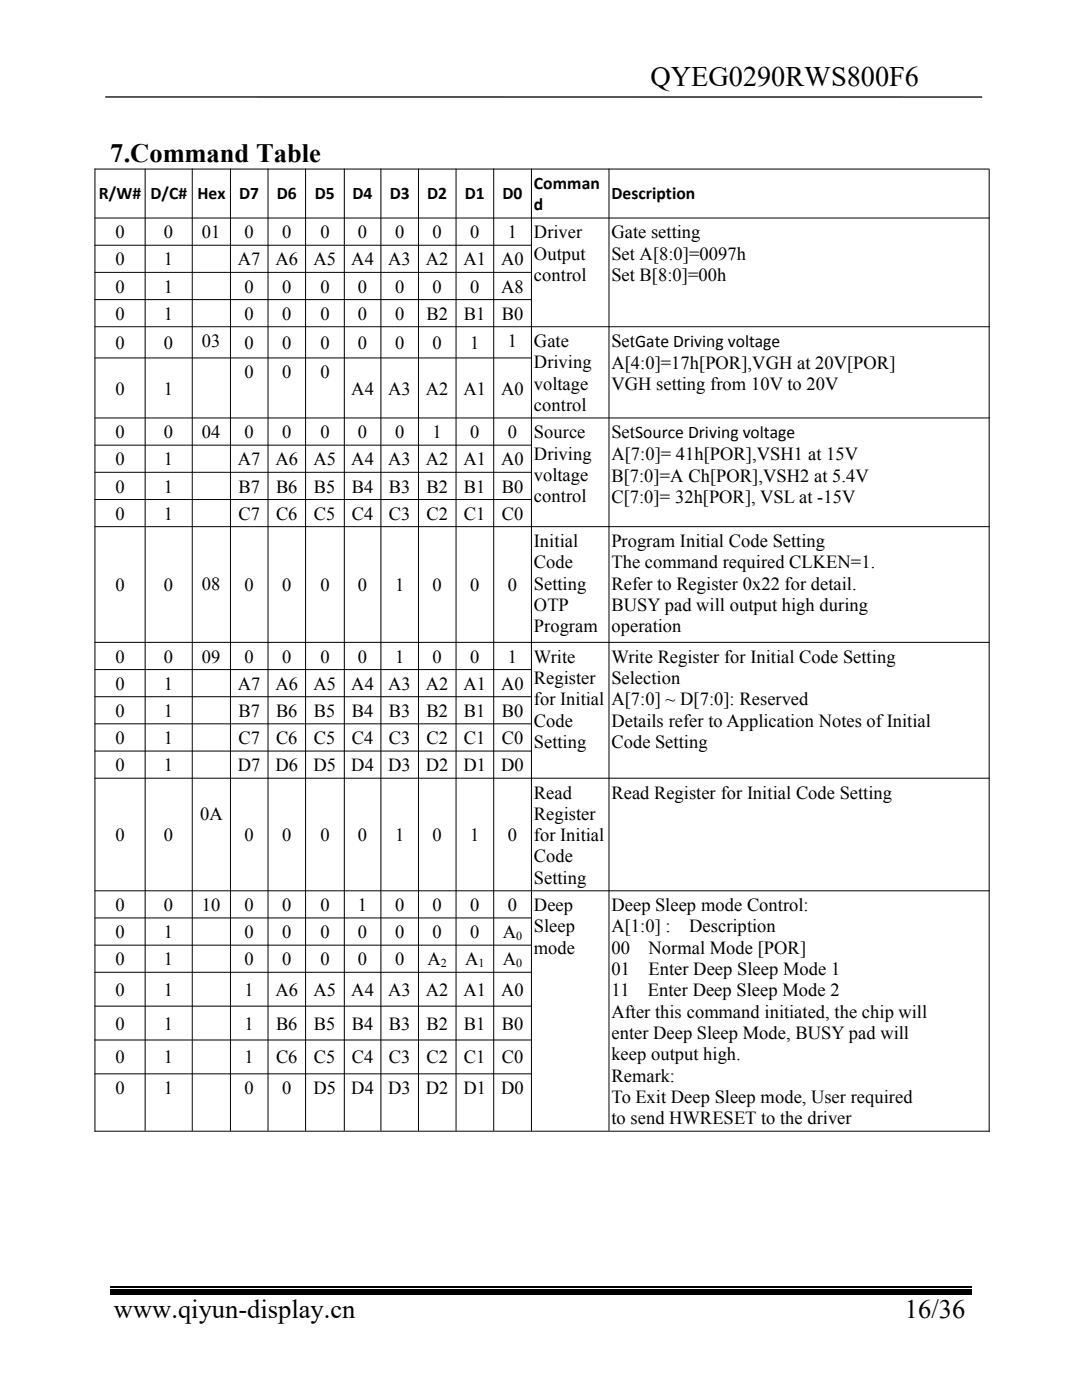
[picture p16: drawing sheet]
<svg xmlns="http://www.w3.org/2000/svg" width="216mm" height="279mm" viewBox="0 0 216 279" stroke-linecap="round" stroke-linejoin="round" font-family="sans-serif">
<defs><g id="words">
<text font-size="5.6" x="129.8" y="17.1">QYEG0290RWS800F6</text>
<g font-size="5.3">
<text x="22" y="32.3">7.Command Table</text>
<text x="22.7" y="263.1">www.qiyun-display.cn</text>
<text x="180.6" y="263.1">16/36</text>
</g>
<g font-size="3.7">
<text x="23" y="47.6">0</text>
<text x="32.7" y="47.6">0</text>
<text x="40.3" y="47.6">01</text>
<text x="48.8" y="47.6">0</text>
<text x="56.3" y="47.6">0</text>
<text x="63.9" y="47.6">0</text>
<text x="71.4" y="47.6">0</text>
<text x="78.8" y="47.6">0</text>
<text x="86.3" y="47.6">0</text>
<text x="93.8" y="47.6">0</text>
<text x="101.3" y="47.6">1</text>
<text x="106.6" y="47.6">Driver</text>
<text x="122" y="47.6">Gate setting</text>
<text x="23" y="53">0</text>
<text x="32.7" y="53">1</text>
<text x="47.5" y="53">A7</text>
<text x="54.9" y="53">A6</text>
<text x="62.6" y="53">A5</text>
<text x="70.1" y="53">A4</text>
<text x="77.5" y="53">A3</text>
<text x="85" y="53">A2</text>
<text x="92.5" y="53">A1</text>
<text x="100" y="53">A0</text>
<text x="106.6" y="51.8">Output</text>
<text x="122" y="51.8">Set A[8:0]=0097h</text>
<text x="23" y="58.4">0</text>
<text x="32.7" y="58.4">1</text>
<text x="48.8" y="58.4">0</text>
<text x="56.3" y="58.4">0</text>
<text x="63.9" y="58.4">0</text>
<text x="71.4" y="58.4">0</text>
<text x="78.8" y="58.4">0</text>
<text x="86.3" y="58.4">0</text>
<text x="93.8" y="58.4">0</text>
<text x="100" y="58.4">A8</text>
<text x="106.6" y="56.1">control</text>
<text x="122" y="56.1">Set B[8:0]=00h</text>
<text x="23" y="63.8">0</text>
<text x="32.7" y="63.8">1</text>
<text x="48.8" y="63.8">0</text>
<text x="56.3" y="63.8">0</text>
<text x="63.9" y="63.8">0</text>
<text x="71.4" y="63.8">0</text>
<text x="78.8" y="63.8">0</text>
<text x="85.1" y="63.8">B2</text>
<text x="92.6" y="63.8">B1</text>
<text x="100.1" y="63.8">B0</text>
<text x="23" y="69.7">0</text>
<text x="32.7" y="69.7">0</text>
<text x="40.3" y="69.2">03</text>
<text x="48.8" y="69.7">0</text>
<text x="56.3" y="69.7">0</text>
<text x="63.9" y="69.7">0</text>
<text x="71.4" y="69.7">0</text>
<text x="78.8" y="69.7">0</text>
<text x="86.3" y="69.7">0</text>
<text x="93.8" y="69.7">1</text>
<text x="101.3" y="69.2">1</text>
<text x="106.6" y="69.2">Gate</text>
<text x="122" y="69.2">SetGate Driving voltage</text>
<text x="48.8" y="75.5">0</text>
<text x="56.3" y="75.5">0</text>
<text x="63.9" y="75.5">0</text>
<text x="106.6" y="73.5">Driving</text>
<text x="106.6" y="77.7">voltage</text>
<text x="122" y="73.6">A[4:0]=17h[POR],VGH at 20V[POR]</text>
<text x="122" y="77.9">VGH setting from 10V to 20V</text>
<text x="23" y="78.8">0</text>
<text x="32.7" y="78.8">1</text>
<text x="70.1" y="78.8">A4</text>
<text x="77.5" y="78.8">A3</text>
<text x="85" y="78.8">A2</text>
<text x="92.5" y="78.8">A1</text>
<text x="100" y="78.8">A0</text>
<text x="106.6" y="82">control</text>
<text x="23" y="87.4">0</text>
<text x="32.7" y="87.4">0</text>
<text x="40.3" y="87.4">04</text>
<text x="48.8" y="87.4">0</text>
<text x="56.3" y="87.4">0</text>
<text x="63.9" y="87.4">0</text>
<text x="71.4" y="87.4">0</text>
<text x="78.8" y="87.4">0</text>
<text x="86.3" y="87.4">1</text>
<text x="93.8" y="87.4">0</text>
<text x="101.3" y="87.4">0</text>
<text x="106.6" y="87.4">Source</text>
<text x="122" y="87.4">SetSource Driving voltage</text>
<text x="23" y="92.9">0</text>
<text x="32.7" y="92.9">1</text>
<text x="47.5" y="92.9">A7</text>
<text x="54.9" y="92.9">A6</text>
<text x="62.6" y="92.9">A5</text>
<text x="70.1" y="92.9">A4</text>
<text x="77.5" y="92.9">A3</text>
<text x="85" y="92.9">A2</text>
<text x="92.5" y="92.9">A1</text>
<text x="100" y="92.9">A0</text>
<text x="106.6" y="91.7">Driving</text>
<text x="106.6" y="95.9">voltage</text>
<text x="122" y="91.8">A[7:0]= 41h[POR],VSH1 at 15V</text>
<text x="23" y="98.3">0</text>
<text x="32.7" y="98.3">1</text>
<text x="47.6" y="98.3">B7</text>
<text x="55.1" y="98.3">B6</text>
<text x="62.7" y="98.3">B5</text>
<text x="70.2" y="98.3">B4</text>
<text x="77.6" y="98.3">B3</text>
<text x="85.1" y="98.3">B2</text>
<text x="92.6" y="98.3">B1</text>
<text x="100.1" y="98.3">B0</text>
<text x="106.6" y="100.2">control</text>
<text x="122" y="96.1">B[7:0]=A Ch[POR],VSH2 at 5.4V</text>
<text x="122" y="100.3">C[7:0]= 32h[POR], VSL at -15V</text>
<text x="23" y="103.7">0</text>
<text x="32.7" y="103.7">1</text>
<text x="47.6" y="103.7">C7</text>
<text x="55.1" y="103.7">C6</text>
<text x="62.7" y="103.7">C5</text>
<text x="70.2" y="103.7">C4</text>
<text x="77.6" y="103.7">C3</text>
<text x="85.1" y="103.7">C2</text>
<text x="92.6" y="103.7">C1</text>
<text x="100.1" y="103.7">C0</text>
<text x="106.6" y="109.2">Initial</text>
<text x="106.6" y="113.4">Code</text>
<text x="122" y="109.2">Program Initial Code Setting</text>
<text x="122" y="113.4">The command required CLKEN=1.</text>
<text x="23" y="118">0</text>
<text x="32.7" y="118">0</text>
<text x="40.3" y="117.7">08</text>
<text x="48.8" y="118">0</text>
<text x="56.3" y="118">0</text>
<text x="63.9" y="118">0</text>
<text x="71.4" y="118">0</text>
<text x="78.8" y="118">1</text>
<text x="86.3" y="118">0</text>
<text x="93.8" y="118">0</text>
<text x="101.3" y="118">0</text>
<text x="106.6" y="117.7">Setting</text>
<text x="122" y="117.7">Refer to Register 0x22 for detail.</text>
<text x="106.6" y="121.9">OTP</text>
<text x="122" y="121.9">BUSY pad will output high during</text>
<text x="106.6" y="126.2">Program</text>
<text x="122" y="126.2">operation</text>
<text x="23" y="132.2">0</text>
<text x="23" y="137.6">0</text>
<text x="32.7" y="132.2">0</text>
<text x="32.7" y="137.6">1</text>
<text x="40.3" y="132.2">09</text>
<text x="47.5" y="137.6">A7</text>
<text x="48.8" y="132.2">0</text>
<text x="54.9" y="137.6">A6</text>
<text x="56.3" y="132.2">0</text>
<text x="62.6" y="137.6">A5</text>
<text x="63.9" y="132.2">0</text>
<text x="70.1" y="137.6">A4</text>
<text x="71.4" y="132.2">0</text>
<text x="77.5" y="137.6">A3</text>
<text x="78.8" y="132.2">1</text>
<text x="85" y="137.6">A2</text>
<text x="86.3" y="132.2">0</text>
<text x="92.5" y="137.6">A1</text>
<text x="93.8" y="132.2">0</text>
<text x="100" y="137.6">A0</text>
<text x="101.3" y="132.2">1</text>
<text x="106.6" y="132.2">Write</text>
<text x="106.6" y="136.5">Register</text>
<text x="122" y="132.2">Write Register for Initial Code Setting</text>
<text x="122" y="136.5">Selection</text>
<text x="23" y="143.1">0</text>
<text x="32.7" y="143.1">1</text>
<text x="47.6" y="143.1">B7</text>
<text x="55.1" y="143.1">B6</text>
<text x="62.7" y="143.1">B5</text>
<text x="70.2" y="143.1">B4</text>
<text x="77.6" y="143.1">B3</text>
<text x="85.1" y="143.1">B2</text>
<text x="92.6" y="143.1">B1</text>
<text x="100.1" y="143.1">B0</text>
<text x="106.6" y="140.7">for Initial</text>
<text x="122" y="140.7">A[7:0] ~ D[7:0]: Reserved</text>
<text x="23" y="148.5">0</text>
<text x="32.7" y="148.5">1</text>
<text x="47.6" y="148.5">C7</text>
<text x="55.1" y="148.5">C6</text>
<text x="62.7" y="148.5">C5</text>
<text x="70.2" y="148.5">C4</text>
<text x="77.6" y="148.5">C3</text>
<text x="85.1" y="148.5">C2</text>
<text x="92.6" y="148.5">C1</text>
<text x="100.1" y="148.5">C0</text>
<text x="106.6" y="145">Code</text>
<text x="106.6" y="149.2">Setting</text>
<text x="122" y="145">Details refer to Application Notes ofInitial</text>
<text x="122" y="149.2">Code Setting</text>
<text x="23" y="153.9">0</text>
<text x="32.7" y="153.9">1</text>
<text x="47.5" y="153.9">D7</text>
<text x="54.9" y="153.9">D6</text>
<text x="62.6" y="153.9">D5</text>
<text x="70.1" y="153.9">D4</text>
<text x="77.5" y="153.9">D3</text>
<text x="85" y="153.9">D2</text>
<text x="92.5" y="153.9">D1</text>
<text x="100" y="153.9">D0</text>
<text x="106.6" y="159.4">Read</text>
<text x="122" y="159.4">Read Register for Initial Code Setting</text>
<text x="23" y="167.9">0</text>
<text x="32.7" y="167.9">0</text>
<text x="39.9" y="163.6">0A</text>
<text x="48.8" y="167.9">0</text>
<text x="56.3" y="167.9">0</text>
<text x="63.9" y="167.9">0</text>
<text x="71.4" y="167.9">0</text>
<text x="78.8" y="167.9">1</text>
<text x="86.3" y="167.9">0</text>
<text x="93.8" y="167.9">1</text>
<text x="101.3" y="167.9">0</text>
<text x="106.6" y="163.6">Register</text>
<text x="106.6" y="167.9">for Initial</text>
<text x="106.6" y="172.1">Code</text>
<text x="106.6" y="176.4">Setting</text>
<text x="23" y="181.8">0</text>
<text x="32.7" y="181.8">0</text>
<text x="40.3" y="181.8">10</text>
<text x="48.8" y="181.8">0</text>
<text x="56.3" y="181.8">0</text>
<text x="63.9" y="181.8">0</text>
<text x="71.4" y="181.8">1</text>
<text x="78.8" y="181.8">0</text>
<text x="86.3" y="181.8">0</text>
<text x="93.8" y="181.8">0</text>
<text x="101.3" y="181.8">0</text>
<text x="106.6" y="181.8">Deep</text>
<text x="122" y="181.8">Deep Sleep mode Control:</text>
<text x="23" y="187.2">0</text>
<text x="32.7" y="187.2">1</text>
<text x="48.8" y="187.2">0</text>
<text x="56.3" y="187.2">0</text>
<text x="63.9" y="187.2">0</text>
<text x="71.4" y="187.2">0</text>
<text x="78.8" y="187.2">0</text>
<text x="86.3" y="187.2">0</text>
<text x="93.8" y="187.2">0</text>
<text x="100.3" y="187.2">A</text>
<text x="106.6" y="186.1">Sleep</text>
<text x="106.6" y="190.3">mode</text>
<text x="122" y="186.1">A[1:0] :</text>
<text x="122" y="190.3">00</text>
<text x="129.4" y="190.3">Normal Mode [POR]</text>
<text x="137.5" y="186.1">Description</text>
<text x="23" y="192.6">0</text>
<text x="32.7" y="192.6">1</text>
<text x="48.8" y="192.6">0</text>
<text x="56.3" y="192.6">0</text>
<text x="63.9" y="192.6">0</text>
<text x="71.4" y="192.6">0</text>
<text x="78.8" y="192.6">0</text>
<text x="85.3" y="192.6">A</text>
<text x="92.8" y="192.6">A</text>
<text x="100.3" y="192.6">A</text>
<text x="122" y="194.6">01</text>
<text x="129.4" y="194.6">Enter Deep Sleep Mode 1</text>
<text x="23" y="198.7">0</text>
<text x="32.7" y="198.7">1</text>
<text x="48.8" y="198.7">1</text>
<text x="54.9" y="198.7">A6</text>
<text x="62.6" y="198.7">A5</text>
<text x="70.1" y="198.7">A4</text>
<text x="77.5" y="198.7">A3</text>
<text x="85" y="198.7">A2</text>
<text x="92.5" y="198.7">A1</text>
<text x="100" y="198.7">A0</text>
<text x="122" y="198.8">11</text>
<text x="122" y="203.1">After this command initiated, the chip will</text>
<text x="129.3" y="198.8">Enter Deep Sleep Mode 2</text>
<text x="23" y="205.5">0</text>
<text x="32.7" y="205.5">1</text>
<text x="48.8" y="205.5">1</text>
<text x="55.1" y="205.5">B6</text>
<text x="62.7" y="205.5">B5</text>
<text x="70.2" y="205.5">B4</text>
<text x="77.6" y="205.5">B3</text>
<text x="85.1" y="205.5">B2</text>
<text x="92.6" y="205.5">B1</text>
<text x="100.1" y="205.5">B0</text>
<text x="122" y="207.3">enter Deep Sleep Mode, BUSY pad will</text>
<text x="23" y="212.2">0</text>
<text x="32.7" y="212.2">1</text>
<text x="48.8" y="212.2">1</text>
<text x="55.1" y="212.2">C6</text>
<text x="62.7" y="212.2">C5</text>
<text x="70.2" y="212.2">C4</text>
<text x="77.6" y="212.2">C3</text>
<text x="85.1" y="212.2">C2</text>
<text x="92.6" y="212.2">C1</text>
<text x="100.1" y="212.2">C0</text>
<text x="122" y="211.6">keep output high.</text>
<text x="122" y="215.9">Remark:</text>
<text x="23" y="218.3">0</text>
<text x="32.7" y="218.3">1</text>
<text x="48.8" y="218.3">0</text>
<text x="56.3" y="218.3">0</text>
<text x="62.6" y="218.3">D5</text>
<text x="70.1" y="218.3">D4</text>
<text x="77.5" y="218.3">D3</text>
<text x="85" y="218.3">D2</text>
<text x="92.5" y="218.3">D1</text>
<text x="100" y="218.3">D0</text>
<text x="122" y="220.2">To Exit Deep Sleep mode, User required</text>
<text x="122" y="224.4">to send HWRESET to the driver</text>
</g>
<g font-size="3.5">
<text x="19.7" y="39.8">R/W#</text>
<text x="30" y="39.8">D/C#</text>
<text x="39.4" y="39.8">Hex</text>
<text x="47.7" y="39.8">D7</text>
<text x="55.2" y="39.8">D6</text>
<text x="62.8" y="39.8">D5</text>
<text x="70.4" y="39.8">D4</text>
<text x="77.8" y="39.8">D3</text>
<text x="85.3" y="39.8">D2</text>
<text x="92.8" y="39.8">D1</text>
<text x="100.3" y="39.8">D0</text>
<text x="106.6" y="37.7">Comman</text>
<text x="106.6" y="42">d</text>
<text x="122" y="39.8">Description</text>
</g>
<g font-size="2.4">
<text x="103" y="187.6">0</text>
<text x="88" y="192.9">2</text>
<text x="95.5" y="192.9">1</text>
<text x="103" y="192.9">0</text>
</g>
</g></defs>
<path d="M22 256.9h171.9" fill="none" stroke="#000" stroke-width=".25"/>
<path d="M22 257.3h171.9v1h-171.9z" fill-rule="evenodd" fill="#000"/>
<path d="M21 19.4h175" fill="none" stroke="#000" stroke-width=".28"/>
<g fill="none" stroke="#000" stroke-width=".2">
<path d="M18.9 33.7h178.6M18.9 33.7v192.1M29 33.7v192M38.4 33.7v192M46 33.7v192M53.5 33.7v192M61 33.7v192M68.7 33.7v192M76 33.7v192M83.5 33.7v192M91 33.7v192M98.5 33.7v192"/>
<path d="M106 33.7v192M121.5 33.7v192M197.4 33.8v192M18.9 43.5h178.6M18.9 48.9h87.2M18.9 54.4h87.2M18.9 59.8h87.2M18.9 65.2h178.6M18.9 71.4h87.2M18.9 83.4h178.6M18.9 88.8h87.2M18.9 94.3h87.2"/>
<path d="M18.9 99.7h87.2M18.9 105.1h178.6M18.9 128.2h178.6M18.9 133.6h87.2M18.9 139h87.2M18.9 144.5h87.2M18.9 149.9h87.2M18.9 155.3h178.6M18.9 177.8h178.6M18.9 183.2h87.2M18.9 188.6h87.2M18.9 194h87.2"/>
<path d="M18.9 200.8h87.2M18.9 207.6h87.2M18.9 214.3h87.2M18.9 225.8h178.6"/>
</g>
<use href="#words"/>
</svg>
